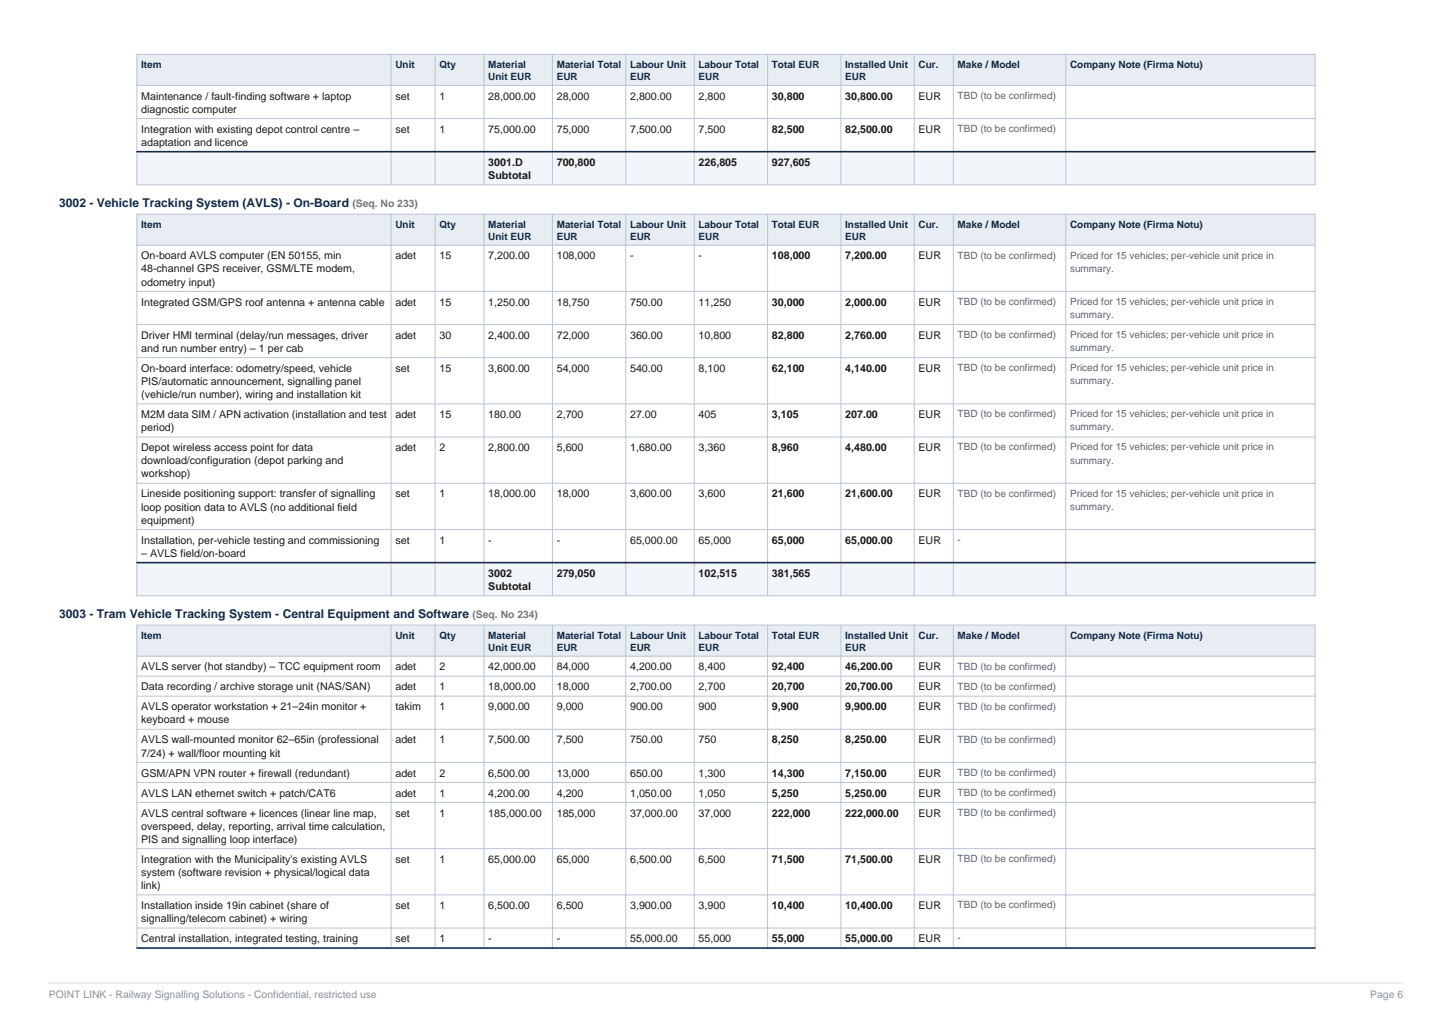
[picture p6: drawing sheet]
<svg xmlns="http://www.w3.org/2000/svg" width="297mm" height="210mm" viewBox="0 0 297 210" stroke-linecap="round" stroke-linejoin="round" font-family="sans-serif">
<defs><g id="words">
<g font-size="2.5" fill="#0f2a4a">
<text x="12.1" y="42.4">3002 - Vehicle Tracking System (AVLS) - On-Board</text>
<text x="12.1" y="126.4">3003 - Tram Vehicle Tracking System - Central Equipment and Software</text>
</g>
<g font-size="2.2" fill="#1a1a1a">
<text x="28.9" y="20.4">Maintenance / fault-finding software + laptop</text>
<text x="28.9" y="23">diagnostic computer</text>
<text x="80.9" y="20.4">set</text>
<text x="89.9" y="20.4">1</text>
<text x="99.9" y="20.4">28,000.00</text>
<text x="113.9" y="20.4">28,000</text>
<text x="128.9" y="20.4">2,800.00</text>
<text x="142.9" y="20.4">2,800</text>
<text x="157.9" y="20.4">30,800</text>
<text x="172.9" y="20.4">30,800.00</text>
<text x="187.9" y="20.4">EUR</text>
<text x="28.9" y="27.1">Integration with existing depot control centre –</text>
<text x="28.9" y="29.8">adaptation and licence</text>
<text x="80.9" y="27.1">set</text>
<text x="89.9" y="27.1">1</text>
<text x="99.9" y="27.1">75,000.00</text>
<text x="113.9" y="27.1">75,000</text>
<text x="128.9" y="27.1">7,500.00</text>
<text x="142.9" y="27.1">7,500</text>
<text x="157.9" y="27.1">82,500</text>
<text x="172.9" y="27.1">82,500.00</text>
<text x="187.9" y="27.1">EUR</text>
<text x="99.9" y="33.9">3001.D</text>
<text x="113.9" y="33.9">700,800</text>
<text x="142.9" y="33.9">226,805</text>
<text x="157.9" y="33.9">927,605</text>
<text x="99.9" y="36.6">Subtotal</text>
<text x="28.9" y="53">On-board AVLS computer (EN 50155, min</text>
<text x="80.9" y="53">adet</text>
<text x="89.9" y="53">15</text>
<text x="99.9" y="53">7,200.00</text>
<text x="113.9" y="53">108,000</text>
<text x="128.9" y="53">-</text>
<text x="142.9" y="53">-</text>
<text x="157.9" y="53">108,000</text>
<text x="172.9" y="53">7,200.00</text>
<text x="187.9" y="53">EUR</text>
<text x="28.9" y="55.7">48-channel GPS receiver, GSM/LTE modem,</text>
<text x="28.9" y="58.4">odometry input)</text>
<text x="28.9" y="62.5">Integrated GSM/GPS roof antenna + antenna cable</text>
<text x="80.9" y="62.5">adet</text>
<text x="89.9" y="62.5">15</text>
<text x="99.9" y="62.5">1,250.00</text>
<text x="113.9" y="62.5">18,750</text>
<text x="128.9" y="62.5">750.00</text>
<text x="142.9" y="62.5">11,250</text>
<text x="157.9" y="62.5">30,000</text>
<text x="172.9" y="62.5">2,000.00</text>
<text x="187.9" y="62.5">EUR</text>
<text x="28.9" y="69.3">Driver HMI terminal (delay/run messages, driver</text>
<text x="28.9" y="71.9">and run number entry) – 1 per cab</text>
<text x="80.9" y="69.3">adet</text>
<text x="89.9" y="69.3">30</text>
<text x="99.9" y="69.3">2,400.00</text>
<text x="113.9" y="69.3">72,000</text>
<text x="128.9" y="69.3">360.00</text>
<text x="142.9" y="69.3">10,800</text>
<text x="157.9" y="69.3">82,800</text>
<text x="172.9" y="69.3">2,760.00</text>
<text x="187.9" y="69.3">EUR</text>
<text x="28.9" y="76">On-board interface: odometry/speed, vehicle</text>
<text x="80.9" y="76">set</text>
<text x="89.9" y="76">15</text>
<text x="99.9" y="76">3,600.00</text>
<text x="113.9" y="76">54,000</text>
<text x="128.9" y="76">540.00</text>
<text x="142.9" y="76">8,100</text>
<text x="157.9" y="76">62,100</text>
<text x="172.9" y="76">4,140.00</text>
<text x="187.9" y="76">EUR</text>
<text x="28.9" y="78.7">PIS/automatic announcement, signalling panel</text>
<text x="28.9" y="81.4">(vehicle/run number), wiring and installation kit</text>
<text x="28.9" y="85.5">M2M data SIM / APN activation (installation and test</text>
<text x="28.9" y="88.2">period)</text>
<text x="80.9" y="85.5">adet</text>
<text x="89.9" y="85.5">15</text>
<text x="99.9" y="85.5">180.00</text>
<text x="113.9" y="85.5">2,700</text>
<text x="128.9" y="85.5">27.00</text>
<text x="142.9" y="85.5">405</text>
<text x="157.9" y="85.5">3,105</text>
<text x="172.9" y="85.5">207.00</text>
<text x="187.9" y="85.5">EUR</text>
<text x="28.9" y="92.3">Depot wireless access point for data</text>
<text x="28.9" y="94.9">download/configuration (depot parking and</text>
<text x="80.9" y="92.3">adet</text>
<text x="89.9" y="92.3">2</text>
<text x="99.9" y="92.3">2,800.00</text>
<text x="113.9" y="92.3">5,600</text>
<text x="128.9" y="92.3">1,680.00</text>
<text x="142.9" y="92.3">3,360</text>
<text x="157.9" y="92.3">8,960</text>
<text x="172.9" y="92.3">4,480.00</text>
<text x="187.9" y="92.3">EUR</text>
<text x="28.9" y="97.6">workshop)</text>
<text x="28.9" y="101.7">Lineside positioning support: transfer of signalling</text>
<text x="80.9" y="101.7">set</text>
<text x="89.9" y="101.7">1</text>
<text x="99.9" y="101.7">18,000.00</text>
<text x="113.9" y="101.7">18,000</text>
<text x="128.9" y="101.7">3,600.00</text>
<text x="142.9" y="101.7">3,600</text>
<text x="157.9" y="101.7">21,600</text>
<text x="172.9" y="101.7">21,600.00</text>
<text x="187.9" y="101.7">EUR</text>
<text x="28.9" y="104.4">loop position data to AVLS (no additional field</text>
<text x="28.9" y="107.1">equipment)</text>
<text x="28.9" y="111.2">Installation, per-vehicle testing and commissioning</text>
<text x="28.9" y="113.8">– AVLS field/on-board</text>
<text x="80.9" y="111.2">set</text>
<text x="89.9" y="111.2">1</text>
<text x="99.9" y="111.2">-</text>
<text x="113.9" y="111.2">-</text>
<text x="128.9" y="111.2">65,000.00</text>
<text x="142.9" y="111.2">65,000</text>
<text x="157.9" y="111.2">65,000</text>
<text x="172.9" y="111.2">65,000.00</text>
<text x="187.9" y="111.2">EUR</text>
<text x="99.9" y="117.9">3002</text>
<text x="113.9" y="117.9">279,050</text>
<text x="142.9" y="117.9">102,515</text>
<text x="157.9" y="117.9">381,565</text>
<text x="99.9" y="120.6">Subtotal</text>
<text x="28.9" y="137.1">AVLS server (hot standby) – TCC equipment room</text>
<text x="80.9" y="137.1">adet</text>
<text x="89.9" y="137.1">2</text>
<text x="99.9" y="137.1">42,000.00</text>
<text x="113.9" y="137.1">84,000</text>
<text x="128.9" y="137.1">4,200.00</text>
<text x="142.9" y="137.1">8,400</text>
<text x="157.9" y="137.1">92,400</text>
<text x="172.9" y="137.1">46,200.00</text>
<text x="187.9" y="137.1">EUR</text>
<text x="28.9" y="141.2">Data recording / archive storage unit (NAS/SAN)</text>
<text x="80.9" y="141.2">adet</text>
<text x="89.9" y="141.2">1</text>
<text x="99.9" y="141.2">18,000.00</text>
<text x="113.9" y="141.2">18,000</text>
<text x="128.9" y="141.2">2,700.00</text>
<text x="142.9" y="141.2">2,700</text>
<text x="157.9" y="141.2">20,700</text>
<text x="172.9" y="141.2">20,700.00</text>
<text x="187.9" y="141.2">EUR</text>
<text x="28.9" y="145.2">AVLS operator workstation + 21–24in monitor +</text>
<text x="28.9" y="147.9">keyboard + mouse</text>
<text x="80.9" y="145.2">takim</text>
<text x="89.9" y="145.2">1</text>
<text x="99.9" y="145.2">9,000.00</text>
<text x="113.9" y="145.2">9,000</text>
<text x="128.9" y="145.2">900.00</text>
<text x="142.9" y="145.2">900</text>
<text x="157.9" y="145.2">9,900</text>
<text x="172.9" y="145.2">9,900.00</text>
<text x="187.9" y="145.2">EUR</text>
<text x="28.9" y="152">AVLS wall-mounted monitor 62–65in (professional</text>
<text x="28.9" y="154.7">7/24) + wall/floor mounting kit</text>
<text x="80.9" y="152">adet</text>
<text x="89.9" y="152">1</text>
<text x="99.9" y="152">7,500.00</text>
<text x="113.9" y="152">7,500</text>
<text x="128.9" y="152">750.00</text>
<text x="142.9" y="152">750</text>
<text x="157.9" y="152">8,250</text>
<text x="172.9" y="152">8,250.00</text>
<text x="187.9" y="152">EUR</text>
<text x="28.9" y="158.8">GSM/APN VPN router + firewall (redundant)</text>
<text x="80.9" y="158.8">adet</text>
<text x="89.9" y="158.8">2</text>
<text x="99.9" y="158.8">6,500.00</text>
<text x="113.9" y="158.8">13,000</text>
<text x="128.9" y="158.8">650.00</text>
<text x="142.9" y="158.8">1,300</text>
<text x="157.9" y="158.8">14,300</text>
<text x="172.9" y="158.8">7,150.00</text>
<text x="187.9" y="158.8">EUR</text>
<text x="28.9" y="162.9">AVLS LAN ethernet switch + patch/CAT6</text>
<text x="28.9" y="167">AVLS central software + licences (linear line map,</text>
<text x="80.9" y="162.9">adet</text>
<text x="80.9" y="167">set</text>
<text x="89.9" y="162.9">1</text>
<text x="89.9" y="167">1</text>
<text x="99.9" y="162.9">4,200.00</text>
<text x="99.9" y="167">185,000.00</text>
<text x="113.9" y="162.9">4,200</text>
<text x="113.9" y="167">185,000</text>
<text x="128.9" y="162.9">1,050.00</text>
<text x="128.9" y="167">37,000.00</text>
<text x="142.9" y="162.9">1,050</text>
<text x="142.9" y="167">37,000</text>
<text x="157.9" y="162.9">5,250</text>
<text x="157.9" y="167">222,000</text>
<text x="172.9" y="162.9">5,250.00</text>
<text x="172.9" y="167">222,000.00</text>
<text x="187.9" y="162.9">EUR</text>
<text x="187.9" y="167">EUR</text>
<text x="28.9" y="169.7">overspeed, delay, reporting, arrival time calculation,</text>
<text x="28.9" y="172.3">PIS and signalling loop interface)</text>
<text x="28.9" y="176.4">Integration with the Municipality's existing AVLS</text>
<text x="28.9" y="179.1">system (software revision + physical/logical data</text>
<text x="80.9" y="176.4">set</text>
<text x="89.9" y="176.4">1</text>
<text x="99.9" y="176.4">65,000.00</text>
<text x="113.9" y="176.4">65,000</text>
<text x="128.9" y="176.4">6,500.00</text>
<text x="142.9" y="176.4">6,500</text>
<text x="157.9" y="176.4">71,500</text>
<text x="172.9" y="176.4">71,500.00</text>
<text x="187.9" y="176.4">EUR</text>
<text x="28.9" y="181.8">link)</text>
<text x="28.9" y="185.9">Installation inside 19in cabinet (share of</text>
<text x="80.9" y="185.9">set</text>
<text x="89.9" y="185.9">1</text>
<text x="99.9" y="185.9">6,500.00</text>
<text x="113.9" y="185.9">6,500</text>
<text x="128.9" y="185.9">3,900.00</text>
<text x="142.9" y="185.9">3,900</text>
<text x="157.9" y="185.9">10,400</text>
<text x="172.9" y="185.9">10,400.00</text>
<text x="187.9" y="185.9">EUR</text>
<text x="28.9" y="188.6">signalling/telecom cabinet) + wiring</text>
<text x="28.9" y="192.7">Central installation, integrated testing, training</text>
<text x="80.9" y="192.7">set</text>
<text x="89.9" y="192.7">1</text>
<text x="99.9" y="192.7">-</text>
<text x="113.9" y="192.7">-</text>
<text x="128.9" y="192.7">55,000.00</text>
<text x="142.9" y="192.7">55,000</text>
<text x="157.9" y="192.7">55,000</text>
<text x="172.9" y="192.7">55,000.00</text>
<text x="187.9" y="192.7">EUR</text>
</g>
<g font-size="2.1" fill="#777">
<text x="72.1" y="42.4">(Seq. No 233)</text>
<text x="96.7" y="126.4">(Seq. No 234)</text>
</g>
<g font-size="2.1" fill="#8a92a0">
<text x="10" y="204">POINT LINK - Railway Signalling Solutions - Confidential, restricted use</text>
<text x="280.3" y="204">Page 6</text>
</g>
<g font-size="2" fill="#0f2a4a">
<text x="28.9" y="13.9">Item</text>
<text x="80.9" y="13.9">Unit</text>
<text x="89.9" y="13.9">Qty</text>
<text x="99.9" y="13.9">Material</text>
<text x="99.9" y="16.3">Unit EUR</text>
<text x="113.9" y="13.9">Material Total</text>
<text x="113.9" y="16.3">EUR</text>
<text x="128.9" y="13.9">Labour Unit</text>
<text x="128.9" y="16.3">EUR</text>
<text x="142.9" y="13.9">Labour Total</text>
<text x="142.9" y="16.3">EUR</text>
<text x="157.9" y="13.9">Total EUR</text>
<text x="172.9" y="13.9">Installed Unit</text>
<text x="172.9" y="16.3">EUR</text>
<text x="187.9" y="13.9">Cur.</text>
<text x="195.9" y="13.9">Make / Model</text>
<text x="218.9" y="13.9">Company Note (Firma Notu)</text>
<text x="28.9" y="46.5">Item</text>
<text x="80.9" y="46.5">Unit</text>
<text x="89.9" y="46.5">Qty</text>
<text x="99.9" y="46.5">Material</text>
<text x="113.9" y="46.5">Material Total</text>
<text x="128.9" y="46.5">Labour Unit</text>
<text x="142.9" y="46.5">Labour Total</text>
<text x="157.9" y="46.5">Total EUR</text>
<text x="172.9" y="46.5">Installed Unit</text>
<text x="187.9" y="46.5">Cur.</text>
<text x="195.9" y="46.5">Make / Model</text>
<text x="218.9" y="46.5">Company Note (Firma Notu)</text>
<text x="99.9" y="49">Unit EUR</text>
<text x="113.9" y="49">EUR</text>
<text x="128.9" y="49">EUR</text>
<text x="142.9" y="49">EUR</text>
<text x="172.9" y="49">EUR</text>
<text x="28.9" y="130.6">Item</text>
<text x="80.9" y="130.6">Unit</text>
<text x="89.9" y="130.6">Qty</text>
<text x="99.9" y="130.6">Material</text>
<text x="113.9" y="130.6">Material Total</text>
<text x="128.9" y="130.6">Labour Unit</text>
<text x="142.9" y="130.6">Labour Total</text>
<text x="157.9" y="130.6">Total EUR</text>
<text x="172.9" y="130.6">Installed Unit</text>
<text x="187.9" y="130.6">Cur.</text>
<text x="195.9" y="130.6">Make / Model</text>
<text x="218.9" y="130.6">Company Note (Firma Notu)</text>
<text x="99.9" y="133">Unit EUR</text>
<text x="113.9" y="133">EUR</text>
<text x="128.9" y="133">EUR</text>
<text x="142.9" y="133">EUR</text>
<text x="172.9" y="133">EUR</text>
</g>
<g font-size="2" fill="#5a6472">
<text x="195.9" y="20.2">TBD (to be confirmed)</text>
<text x="195.9" y="27">TBD (to be confirmed)</text>
<text x="195.9" y="52.9">TBD (to be confirmed)</text>
<text x="218.9" y="52.9">Priced for 15 vehicles; per-vehicle unit price in</text>
<text x="218.9" y="55.6">summary.</text>
<text x="195.9" y="62.3">TBD (to be confirmed)</text>
<text x="218.9" y="62.3">Priced for 15 vehicles; per-vehicle unit price in</text>
<text x="218.9" y="65">summary.</text>
<text x="195.9" y="69.1">TBD (to be confirmed)</text>
<text x="218.9" y="69.1">Priced for 15 vehicles; per-vehicle unit price in</text>
<text x="218.9" y="71.8">summary.</text>
<text x="195.9" y="75.9">TBD (to be confirmed)</text>
<text x="218.9" y="75.9">Priced for 15 vehicles; per-vehicle unit price in</text>
<text x="218.9" y="78.6">summary.</text>
<text x="195.9" y="85.3">TBD (to be confirmed)</text>
<text x="218.9" y="85.3">Priced for 15 vehicles; per-vehicle unit price in</text>
<text x="218.9" y="88">summary.</text>
<text x="195.9" y="92.1">TBD (to be confirmed)</text>
<text x="218.9" y="92.1">Priced for 15 vehicles; per-vehicle unit price in</text>
<text x="218.9" y="94.8">summary.</text>
<text x="195.9" y="101.6">TBD (to be confirmed)</text>
<text x="218.9" y="101.6">Priced for 15 vehicles; per-vehicle unit price in</text>
<text x="218.9" y="104.2">summary.</text>
<text x="195.9" y="111">-</text>
<text x="195.9" y="136.9">TBD (to be confirmed)</text>
<text x="195.9" y="141">TBD (to be confirmed)</text>
<text x="195.9" y="145.1">TBD (to be confirmed)</text>
<text x="195.9" y="151.9">TBD (to be confirmed)</text>
<text x="195.9" y="158.6">TBD (to be confirmed)</text>
<text x="195.9" y="162.7">TBD (to be confirmed)</text>
<text x="195.9" y="166.8">TBD (to be confirmed)</text>
<text x="195.9" y="176.3">TBD (to be confirmed)</text>
<text x="195.9" y="185.7">TBD (to be confirmed)</text>
<text x="195.9" y="192.5">-</text>
</g>
</g></defs>
<path d="M10 201h277" fill="none" stroke="#d5dce6" stroke-width=".2"/>
<path d="M28 11.1h241v6.4h-241z" fill-rule="evenodd" fill="#e8edf3"/>
<path d="M28 31h241v6.8h-241z" fill-rule="evenodd" fill="#f2f5f9"/>
<g fill="none" stroke="#b8c4d4" stroke-width=".2">
<path d="M28 11.1h241v26.7h-241zM28 17.5h241M80 11.1v26.7M89 11.1v26.7M99 11.1v26.7M113 11.1v26.7M128 11.1v26.7M142 11.1v26.7M157 11.1v26.7M172 11.1v26.7M187 11.1v26.7M195 11.1v26.7"/>
<path d="M218 11.1v26.7M28 24.2h241M28 31h241"/>
</g>
<path d="M28 31h241" fill="none" stroke="#0f2a4a" stroke-width=".32"/>
<path d="M28 43.8h241v6.3h-241z" fill-rule="evenodd" fill="#e8edf3"/>
<path d="M28 115h241v6.8h-241z" fill-rule="evenodd" fill="#f2f5f9"/>
<g fill="none" stroke="#b8c4d4" stroke-width=".2">
<path d="M28 43.8h241v78h-241zM28 50.1h241M28 59.6h241M80 43.8v78M89 43.8v78M99 43.8v78M113 43.8v78M128 43.8v78M142 43.8v78M157 43.8v78M172 43.8v78M187 43.8v78"/>
<path d="M195 43.8v78M218 43.8v78M28 66.4h241M28 73.1h241M28 82.6h241M28 89.4h241M28 98.8h241M28 108.3h241M28 115h241"/>
</g>
<path d="M28 115h241" fill="none" stroke="#0f2a4a" stroke-width=".32"/>
<path d="M28 127.8h241v6.4h-241z" fill-rule="evenodd" fill="#e8edf3"/>
<g fill="none" stroke="#b8c4d4" stroke-width=".2">
<path d="M28 127.8h241v66.1h-241zM28 134.2h241M28 138.3h241M80 127.8v66.1M89 127.8v66.1M99 127.8v66.1M113 127.8v66.1M128 127.8v66.1M142 127.8v66.1M157 127.8v66.1M172 127.8v66.1M187 127.8v66.1"/>
<path d="M195 127.8v66.1M218 127.8v66.1M28 142.3h241M28 149.1h241M28 155.9h241M28 160h241M28 164.1h241M28 173.5h241M28 183h241M28 189.8h241"/>
</g>
<path d="M28 193.9h241" fill="none" stroke="#0f2a4a" stroke-width=".32"/>
<use href="#words"/>
</svg>
